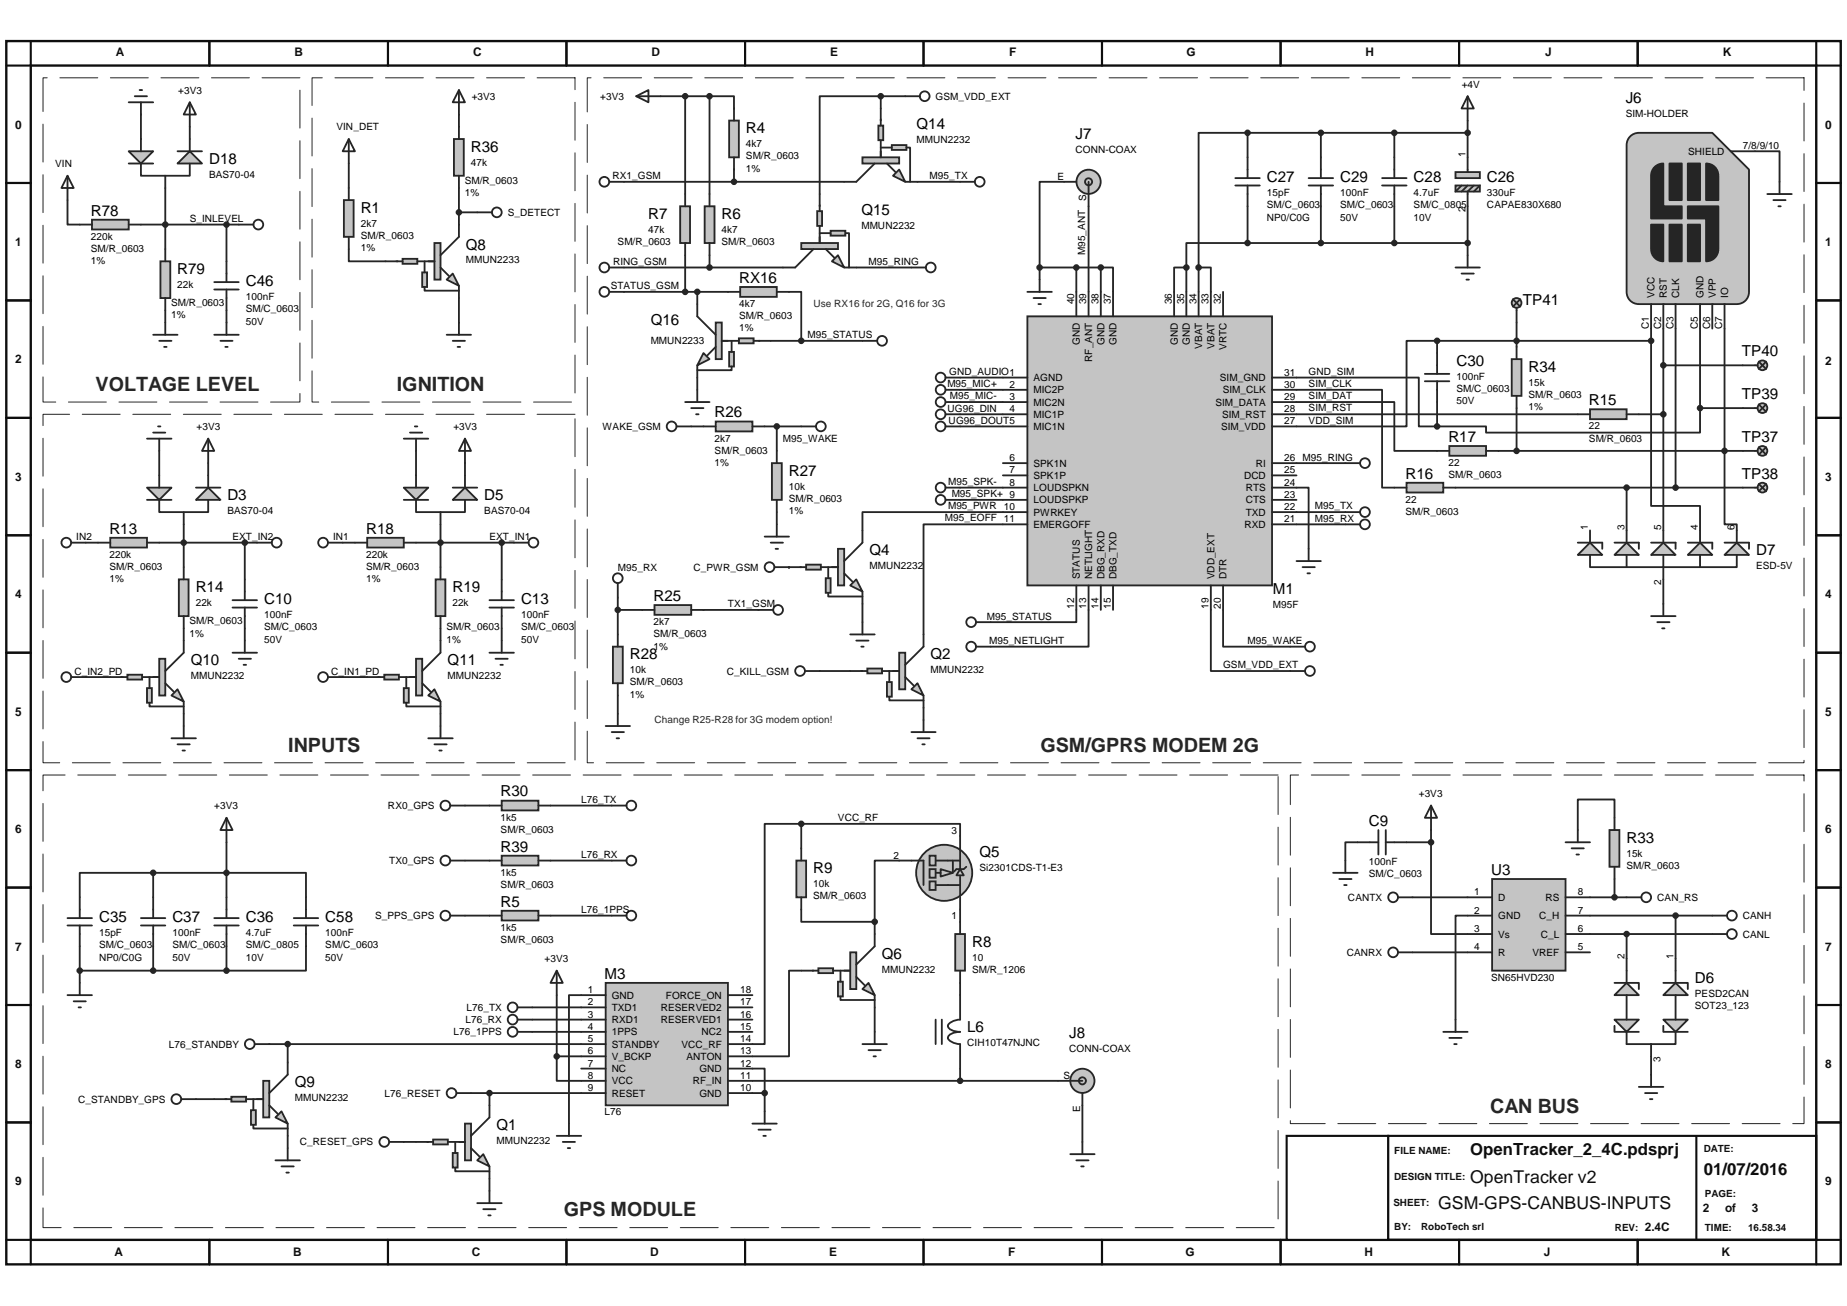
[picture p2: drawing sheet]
<svg xmlns="http://www.w3.org/2000/svg" width="297mm" height="210mm" viewBox="0 0 297 210" stroke-linecap="round" stroke-linejoin="round" font-family="sans-serif">
<defs><g id="words">
<g font-size="3.2" fill="#262626">
<text x="15.4" y="62.8">VOLTAGE LEVEL</text>
<text x="63.8" y="62.8">IGNITION</text>
<text x="46.4" y="120.8">INPUTS</text>
<text x="167.3" y="120.8">GSM/GPRS MODEM 2G</text>
<text x="239.6" y="178.9">CAN BUS</text>
<text x="90.7" y="195.6">GPS MODULE</text>
</g>
<g font-size="2.8" fill="#0e0e0e">
<text x="236.4" y="190.2">OpenTracker v2</text>
<text x="231.3" y="194.3">GSM-GPS-CANBUS-INPUTS</text>
</g>
<g font-size="2.7" fill="#0e0e0e">
<text x="236.4" y="185.8">OpenTracker_2_4C.pdsprj</text>
<text x="274" y="188.9">01/07/2016</text>
</g>
<g font-size="2.4">
<text x="261.4" y="16.5">J6</text>
<text x="120" y="21.4">R4</text>
<text x="147.4" y="20.8">Q14</text>
<text x="172.9" y="22.4">J7</text>
<text x="33.6" y="26.4">D18</text>
<text x="75.7" y="24.4">R36</text>
<text x="203.7" y="29.3">C27</text>
<text x="215.5" y="29.3">C29</text>
<text x="227.3" y="29.3">C28</text>
<text x="239.1" y="29.3">C26</text>
<text x="14.6" y="34.7">R78</text>
<text x="58" y="34.2">R1</text>
<text x="104.2" y="35.2">R7</text>
<text x="116" y="35.2">R6</text>
<text x="138.5" y="34.5">Q15</text>
<text x="74.9" y="40.1">Q8</text>
<text x="28.5" y="44.1">R79</text>
<text x="39.5" y="46">C46</text>
<text x="118.9" y="45.5">RX16</text>
<text x="104.6" y="52.2">Q16</text>
<text x="244.9" y="49">TP41</text>
<text x="234.2" y="58.8">C30</text>
<text x="245.8" y="59.8">R34</text>
<text x="280.1" y="57.3">TP40</text>
<text x="255.5" y="65.2">R15</text>
<text x="280.1" y="64.2">TP39</text>
<text x="114.9" y="67.1">R26</text>
<text x="232.9" y="71.1">R17</text>
<text x="280.1" y="71.1">TP37</text>
<text x="126.9" y="76.5">R27</text>
<text x="226" y="76.9">R16</text>
<text x="280.1" y="76.9">TP38</text>
<text x="36.6" y="80.5">D3</text>
<text x="77.9" y="80.5">D5</text>
<text x="17.6" y="85.8">R13</text>
<text x="58.9" y="85.8">R18</text>
<text x="139.8" y="89.3">Q4</text>
<text x="282.4" y="89.3">D7</text>
<text x="31.5" y="95.2">R14</text>
<text x="72.8" y="95.2">R19</text>
<text x="204.7" y="95.4">M1</text>
<text x="42.5" y="97.2">C10</text>
<text x="83.8" y="97.2">C13</text>
<text x="105.1" y="96.6">R25</text>
<text x="30.7" y="107">Q10</text>
<text x="72" y="107">Q11</text>
<text x="101.3" y="106">R28</text>
<text x="149.6" y="106">Q2</text>
<text x="80.5" y="128.1">R30</text>
<text x="80.5" y="136.9">R39</text>
<text x="157.5" y="137.9">Q5</text>
<text x="220.2" y="132.8">C9</text>
<text x="261.6" y="135.5">R33</text>
<text x="130.8" y="140.4">R9</text>
<text x="239.8" y="140.7">U3</text>
<text x="15.9" y="148.3">C35</text>
<text x="27.7" y="148.3">C37</text>
<text x="39.5" y="148.3">C36</text>
<text x="52.3" y="148.3">C58</text>
<text x="80.5" y="145.8">R5</text>
<text x="141.8" y="154.2">Q6</text>
<text x="156.3" y="152.2">R8</text>
<text x="97.2" y="157.4">M3</text>
<text x="272.6" y="158.1">D6</text>
<text x="155.6" y="166">L6</text>
<text x="172" y="167">J8</text>
<text x="47.4" y="174.8">Q9</text>
<text x="79.9" y="181.7">Q1</text>
</g>
<g font-size="1.9" fill="#0e0e0e">
<text x="18.6" y="9.1">A</text>
<text x="47.3" y="9.1">B</text>
<text x="76.1" y="9.1">C</text>
<text x="104.8" y="9.1">D</text>
<text x="133.5" y="9.1">E</text>
<text x="162.3" y="9.1">F</text>
<text x="190.8" y="9.1">G</text>
<text x="219.6" y="9.1">H</text>
<text x="248.5" y="9.1">J</text>
<text x="277" y="9.1">K</text>
<text x="2.5" y="20.7">0</text>
<text x="293.5" y="20.7">0</text>
<text x="2.5" y="39.6">1</text>
<text x="293.5" y="39.6">1</text>
<text x="2.5" y="58.4">2</text>
<text x="293.5" y="58.7">2</text>
<text x="2.5" y="77.3">3</text>
<text x="293.5" y="77.3">3</text>
<text x="2.5" y="96.2">4</text>
<text x="293.5" y="96.2">4</text>
<text x="2.5" y="115.1">5</text>
<text x="293.5" y="115.1">5</text>
<text x="2.5" y="134">6</text>
<text x="293.5" y="134">6</text>
<text x="2.5" y="152.8">7</text>
<text x="293.5" y="152.8">7</text>
<text x="2.5" y="171.7">8</text>
<text x="293.5" y="171.7">8</text>
<text x="2.5" y="190.6">9</text>
<text x="293.5" y="190.6">9</text>
<text x="264.5" y="198">2.4C</text>
<text x="273.9" y="194.8">2</text>
<text x="277.4" y="194.8">of</text>
<text x="281.7" y="194.8">3</text>
<text x="18.4" y="202">A</text>
<text x="47.2" y="202">B</text>
<text x="75.9" y="202">C</text>
<text x="104.6" y="202">D</text>
<text x="133.3" y="202">E</text>
<text x="162.1" y="202">F</text>
<text x="190.6" y="202">G</text>
<text x="219.4" y="202">H</text>
<text x="248.3" y="202">J</text>
<text x="276.9" y="202">K</text>
</g>
<g font-size="1.6">
<text x="28.7" y="15">+3V3</text>
<text x="75.9" y="16">+3V3</text>
<text x="96.5" y="16">+3V3</text>
<text x="150.5" y="16">GSM_VDD_EXT</text>
<text x="235.1" y="14.1">+4V</text>
<text x="54.1" y="21">VIN_DET</text>
<text x="120" y="23.7">4k7</text>
<text x="147.4" y="23">MMUN2232</text>
<text x="261.4" y="18.8">SIM-HOLDER</text>
<text x="8.9" y="26.9">VIN</text>
<text x="33.6" y="28.6">BAS70-04</text>
<text x="74.7" y="29.6">SM/R_0603</text>
<text x="75.7" y="26.6">47k</text>
<text x="98.5" y="28.8">RX1_GSM</text>
<text x="120" y="25.6">SM/R_0603</text>
<text x="120" y="27.6">1%</text>
<text x="149.5" y="28.8">M95_TX</text>
<text x="170" y="28.9">E</text>
<text x="172.9" y="24.7">CONN-COAX</text>
<text x="235.7" y="25.3" transform="rotate(-90 235.7 25.3)">1</text>
<text x="271.5" y="24.9">SHIELD</text>
<text x="280.3" y="24">7/8/9/10</text>
<text x="30.5" y="35.7">S_INLEVEL</text>
<text x="74.7" y="31.5">1%</text>
<text x="81.7" y="34.7">S_DETECT</text>
<text x="174.7" y="32.3" transform="rotate(-90 174.7 32.3)">S</text>
<text x="203.7" y="31.5">15pF</text>
<text x="203.7" y="33.5">SM/C_0603</text>
<text x="203.7" y="35.5">NP0/C0G</text>
<text x="215.5" y="31.5">100nF</text>
<text x="215.5" y="33.5">SM/C_0603</text>
<text x="215.5" y="35.5">50V</text>
<text x="227.3" y="31.5">4.7uF</text>
<text x="227.3" y="33.5">SM/C_0805</text>
<text x="227.3" y="35.5">10V</text>
<text x="235.7" y="34.1" transform="rotate(-90 235.7 34.1)">2</text>
<text x="239.1" y="31.5">330uF</text>
<text x="239.1" y="33.5">CAPAE830X680</text>
<text x="14.6" y="38.5">220k</text>
<text x="14.6" y="40.5">SM/R_0603</text>
<text x="58" y="36.4">2k7</text>
<text x="58" y="38.4">SM/R_0603</text>
<text x="58" y="40.4">1%</text>
<text x="99.3" y="39.4">SM/R_0603</text>
<text x="104.2" y="37.4">47k</text>
<text x="116" y="37.4">4k7</text>
<text x="116" y="39.4">SM/R_0603</text>
<text x="138.5" y="36.8">MMUN2232</text>
<text x="174.5" y="41" transform="rotate(-90 174.5 41)">M95_ANT</text>
<text x="14.6" y="42.5">1%</text>
<text x="28.5" y="46.3">22k</text>
<text x="74.9" y="42.4">MMUN2233</text>
<text x="98.2" y="46.5">STATUS_GSM</text>
<text x="98.6" y="42.6">RING_GSM</text>
<text x="139.7" y="42.6">M95_RING</text>
<text x="266.1" y="47.9" transform="rotate(-90 266.1 47.9)">VCC</text>
<text x="268.1" y="47.9" transform="rotate(-90 268.1 47.9)">RST</text>
<text x="270" y="47.9" transform="rotate(-90 270 47.9)">CLK</text>
<text x="274" y="47.9" transform="rotate(-90 274 47.9)">GND</text>
<text x="275.9" y="47.9" transform="rotate(-90 275.9 47.9)">VPP</text>
<text x="277.9" y="47.9" transform="rotate(-90 277.9 47.9)">IO</text>
<text x="27.5" y="49.2">SM/R_0603</text>
<text x="27.5" y="51.2">1%</text>
<text x="39.5" y="48.3">100nF</text>
<text x="39.5" y="50.2">SM/C_0603</text>
<text x="39.5" y="52.2">50V</text>
<text x="118.9" y="49.4">4k7</text>
<text x="118.9" y="51.3">SM/R_0603</text>
<text x="118.9" y="53.3">1%</text>
<text x="172.7" y="48.9" transform="rotate(-90 172.7 48.9)">40</text>
<text x="174.7" y="48.9" transform="rotate(-90 174.7 48.9)">39</text>
<text x="176.7" y="48.9" transform="rotate(-90 176.7 48.9)">38</text>
<text x="178.6" y="48.9" transform="rotate(-90 178.6 48.9)">37</text>
<text x="188.5" y="48.9" transform="rotate(-90 188.5 48.9)">36</text>
<text x="190.4" y="48.9" transform="rotate(-90 190.4 48.9)">35</text>
<text x="192.4" y="48.9" transform="rotate(-90 192.4 48.9)">34</text>
<text x="194.4" y="48.9" transform="rotate(-90 194.4 48.9)">33</text>
<text x="196.3" y="48.9" transform="rotate(-90 196.3 48.9)">32</text>
<text x="265.2" y="52.9" transform="rotate(-90 265.2 52.9)">C1</text>
<text x="267.1" y="52.9" transform="rotate(-90 267.1 52.9)">C2</text>
<text x="269.1" y="52.9" transform="rotate(-90 269.1 52.9)">C3</text>
<text x="273" y="52.9" transform="rotate(-90 273 52.9)">C5</text>
<text x="275" y="52.9" transform="rotate(-90 275 52.9)">C6</text>
<text x="277" y="52.9" transform="rotate(-90 277 52.9)">C7</text>
<text x="104.6" y="55.3">MMUN2233</text>
<text x="129.9" y="54.4">M95_STATUS</text>
<text x="173.7" y="55.5" transform="rotate(-90 173.7 55.5)">GND</text>
<text x="175.6" y="58.2" transform="rotate(-90 175.6 58.2)">RF_ANT</text>
<text x="177.6" y="55.5" transform="rotate(-90 177.6 55.5)">GND</text>
<text x="179.6" y="55.5" transform="rotate(-90 179.6 55.5)">GND</text>
<text x="189.4" y="55.5" transform="rotate(-90 189.4 55.5)">GND</text>
<text x="191.4" y="55.5" transform="rotate(-90 191.4 55.5)">GND</text>
<text x="193.3" y="56.1" transform="rotate(-90 193.3 56.1)">VBAT</text>
<text x="195.3" y="56.1" transform="rotate(-90 195.3 56.1)">VBAT</text>
<text x="197.3" y="56.3" transform="rotate(-90 197.3 56.3)">VRTC</text>
<text x="152.4" y="62.3">M95_MIC+</text>
<text x="152.7" y="60.3">GND_AUDIO1</text>
<text x="152.8" y="64.2">M95_MIC-</text>
<text x="162.3" y="62.4">2</text>
<text x="162.3" y="64.3">3</text>
<text x="166.2" y="61.3">AGND</text>
<text x="166.2" y="63.2">MIC2P</text>
<text x="166.2" y="65.2">MIC2N</text>
<text x="195.5" y="65.2">SIM_DATA</text>
<text x="196.2" y="61.3">SIM_GND</text>
<text x="196.7" y="63.2">SIM_CLK</text>
<text x="206.5" y="62.4">30</text>
<text x="206.5" y="60.4">31</text>
<text x="206.5" y="64.3">29</text>
<text x="210.5" y="62.2">SIM_CLK</text>
<text x="210.5" y="64.2">SIM_DAT</text>
<text x="210.5" y="60.2">GND_SIM</text>
<text x="234.2" y="61">100nF</text>
<text x="234.2" y="63">SM/C_0603</text>
<text x="234.2" y="65">50V</text>
<text x="245.8" y="62">15k</text>
<text x="245.8" y="64">SM/R_0603</text>
<text x="245.8" y="66">1%</text>
<text x="31.6" y="69.1">+3V3</text>
<text x="72.9" y="69.1">+3V3</text>
<text x="96.9" y="69.1">WAKE_GSM</text>
<text x="114.9" y="71">2k7</text>
<text x="125.9" y="71.1">M95_WAKE</text>
<text x="152.4" y="66.2">UG96_DIN</text>
<text x="152.6" y="68.2">UG96_DOUT5</text>
<text x="162.3" y="66.3">4</text>
<text x="166.2" y="67.2">MIC1P</text>
<text x="166.2" y="69.1">MIC1N</text>
<text x="196.4" y="69.1">SIM_VDD</text>
<text x="196.6" y="67.2">SIM_RST</text>
<text x="206.5" y="66.3">28</text>
<text x="206.5" y="68.2">27</text>
<text x="210.5" y="66.1">SIM_RST</text>
<text x="210.5" y="68.1">VDD_SIM</text>
<text x="255.5" y="69">22</text>
<text x="255.5" y="71">SM/R_0603</text>
<text x="114.9" y="73">SM/R_0603</text>
<text x="114.9" y="74.9">1%</text>
<text x="152.5" y="78">M95_SPK-</text>
<text x="162.3" y="74.1">6</text>
<text x="162.3" y="76.1">7</text>
<text x="166.2" y="75">SPK1N</text>
<text x="166.2" y="77">SPK1P</text>
<text x="200.1" y="77">DCD</text>
<text x="202" y="75">RI</text>
<text x="206.5" y="76.1">25</text>
<text x="206.5" y="74.1">26</text>
<text x="209.5" y="74.1">M95_RING</text>
<text x="232.9" y="74.9">22</text>
<text x="232.9" y="76.9">SM/R_0603</text>
<text x="36.6" y="82.7">BAS70-04</text>
<text x="77.9" y="82.7">BAS70-04</text>
<text x="126.9" y="78.7">10k</text>
<text x="126.9" y="80.7">SM/R_0603</text>
<text x="126.9" y="82.7">1%</text>
<text x="152" y="83.8">M95_EOFF</text>
<text x="152.5" y="81.9">M95_PWR</text>
<text x="153.1" y="80">M95_SPK+ 9</text>
<text x="161.5" y="82">10</text>
<text x="161.5" y="84">11</text>
<text x="162.3" y="78.1">8</text>
<text x="166.2" y="79">LOUDSPKN</text>
<text x="166.2" y="80.9">LOUDSPKP</text>
<text x="166.2" y="82.9">PWRKEY</text>
<text x="200.3" y="82.9">TXD</text>
<text x="200.3" y="80.9">CTS</text>
<text x="200.3" y="79">RTS</text>
<text x="206.5" y="84">21</text>
<text x="206.5" y="82">22</text>
<text x="206.5" y="80.1">23</text>
<text x="206.5" y="78.1">24</text>
<text x="211.5" y="81.9">M95_TX</text>
<text x="211.5" y="83.9">M95_RX</text>
<text x="226" y="80.8">22</text>
<text x="226" y="82.8">SM/R_0603</text>
<text x="12.3" y="86.8">IN2</text>
<text x="17.6" y="89.7">220k</text>
<text x="37.4" y="86.8">EXT_IN2</text>
<text x="53.6" y="86.8">IN1</text>
<text x="58.9" y="89.7">220k</text>
<text x="78.7" y="86.8">EXT_IN1</text>
<text x="166.2" y="84.9">EMERGOFF</text>
<text x="200.1" y="84.9">RXD</text>
<text x="255.4" y="85.3" transform="rotate(-90 255.4 85.3)">1</text>
<text x="261.2" y="85.3" transform="rotate(-90 261.2 85.3)">3</text>
<text x="267.1" y="85.3" transform="rotate(-90 267.1 85.3)">5</text>
<text x="273" y="85.3" transform="rotate(-90 273 85.3)">4</text>
<text x="279" y="85.3" transform="rotate(-90 279 85.3)">6</text>
<text x="17.6" y="91.7">SM/R_0603</text>
<text x="17.6" y="93.6">1%</text>
<text x="58.9" y="91.7">SM/R_0603</text>
<text x="58.9" y="93.6">1%</text>
<text x="99.4" y="91.8">M95_RX</text>
<text x="111.5" y="91.8">C_PWR_GSM</text>
<text x="139.8" y="91.5">MMUN2232</text>
<text x="173.7" y="93.2" transform="rotate(-90 173.7 93.2)">STATUS</text>
<text x="175.6" y="93.2" transform="rotate(-90 175.6 93.2)">NETLIGHT</text>
<text x="177.6" y="93.2" transform="rotate(-90 177.6 93.2)">DBG_RXD</text>
<text x="179.6" y="93.2" transform="rotate(-90 179.6 93.2)">DBG_TXD</text>
<text x="195.3" y="93.2" transform="rotate(-90 195.3 93.2)">VDD_EXT</text>
<text x="197.3" y="93.2" transform="rotate(-90 197.3 93.2)">DTR</text>
<text x="267.1" y="94.1" transform="rotate(-90 267.1 94.1)">2</text>
<text x="282.4" y="91.5">ESD-5V</text>
<text x="30.5" y="100.4">SM/R_0603</text>
<text x="31.5" y="97.4">22k</text>
<text x="42.5" y="99.4">100nF</text>
<text x="42.5" y="101.4">SM/C_0603</text>
<text x="71.8" y="101.4">SM/R_0603</text>
<text x="72.8" y="97.4">22k</text>
<text x="83.8" y="99.4">100nF</text>
<text x="83.8" y="101.4">SM/C_0603</text>
<text x="105.1" y="100.5">2k7</text>
<text x="117.1" y="97.7">TX1_GSM</text>
<text x="158.7" y="99.6">M95_STATUS</text>
<text x="172.7" y="97.9" transform="rotate(-90 172.7 97.9)">12</text>
<text x="174.7" y="97.9" transform="rotate(-90 174.7 97.9)">13</text>
<text x="176.7" y="97.9" transform="rotate(-90 176.7 97.9)">14</text>
<text x="178.6" y="97.9" transform="rotate(-90 178.6 97.9)">15</text>
<text x="194.4" y="97.9" transform="rotate(-90 194.4 97.9)">19</text>
<text x="196.3" y="97.9" transform="rotate(-90 196.3 97.9)">20</text>
<text x="204.7" y="97.7">M95F</text>
<text x="30.5" y="102.3">1%</text>
<text x="42.5" y="103.3">50V</text>
<text x="71.8" y="103.3">1%</text>
<text x="83.8" y="103.3">50V</text>
<text x="105.1" y="102.5">SM/R_0603</text>
<text x="105.1" y="104.4">1%</text>
<text x="159.1" y="103.6">M95_NETLIGHT</text>
<text x="196.7" y="107.5">GSM_VDD_EXT</text>
<text x="200.6" y="103.6">M95_WAKE</text>
<text x="12" y="108.5">C_IN2_PD</text>
<text x="30.7" y="109.2">MMUN2232</text>
<text x="53.3" y="108.5">C_IN1_PD</text>
<text x="72" y="109.2">MMUN2232</text>
<text x="101.3" y="108.2">10k</text>
<text x="101.3" y="110.2">SM/R_0603</text>
<text x="101.3" y="112.2">1%</text>
<text x="116.9" y="108.5">C_KILL_GSM</text>
<text x="149.6" y="108.2">MMUN2232</text>
<text x="34.5" y="130.1">+3V3</text>
<text x="62.4" y="130.1">RX0_GPS</text>
<text x="80.5" y="132">1k5</text>
<text x="93.5" y="129.1">L76_TX</text>
<text x="134.8" y="132">VCC_RF</text>
<text x="228.2" y="128.1">+3V3</text>
<text x="80.5" y="133.9">SM/R_0603</text>
<text x="93.5" y="138">L76_RX</text>
<text x="153" y="134.1">3</text>
<text x="261.6" y="137.7">15k</text>
<text x="62.6" y="138.9">TX0_GPS</text>
<text x="80.5" y="140.8">1k5</text>
<text x="80.5" y="142.8">SM/R_0603</text>
<text x="130.8" y="142.6">10k</text>
<text x="143.7" y="138">2</text>
<text x="157.5" y="140.1">Si2301CDS-T1-E3</text>
<text x="220.2" y="139">100nF</text>
<text x="220.2" y="141">SM/C_0603</text>
<text x="237.1" y="144">1</text>
<text x="253.7" y="144">8</text>
<text x="261.6" y="139.7">SM/R_0603</text>
<text x="60.3" y="147.8">S_PPS_GPS</text>
<text x="80.5" y="149.6">1k5</text>
<text x="93.5" y="146.8">L76_1PPS</text>
<text x="130.8" y="144.6">SM/R_0603</text>
<text x="153" y="147.7">1</text>
<text x="216.8" y="144.8">CANTX</text>
<text x="237.1" y="146.9">2</text>
<text x="237.1" y="149.9">3</text>
<text x="241" y="144.8">D</text>
<text x="241" y="147.8">GND</text>
<text x="247.5" y="147.8">C_H</text>
<text x="248.5" y="144.8">RS</text>
<text x="253.7" y="149.9">6</text>
<text x="253.7" y="146.9">7</text>
<text x="266.5" y="144.8">CAN_RS</text>
<text x="280.3" y="147.8">CANH</text>
<text x="15.9" y="150.5">15pF</text>
<text x="15.9" y="152.5">SM/C_0603</text>
<text x="15.9" y="154.5">NP0/C0G</text>
<text x="27.7" y="150.5">100nF</text>
<text x="27.7" y="152.5">SM/C_0603</text>
<text x="27.7" y="154.5">50V</text>
<text x="39.5" y="150.5">4.7uF</text>
<text x="39.5" y="152.5">SM/C_0805</text>
<text x="39.5" y="154.5">10V</text>
<text x="52.3" y="150.5">100nF</text>
<text x="52.3" y="152.5">SM/C_0603</text>
<text x="52.3" y="154.5">50V</text>
<text x="80.5" y="151.6">SM/R_0603</text>
<text x="87.6" y="154.7">+3V3</text>
<text x="156.3" y="154.5">10</text>
<text x="216.6" y="153.7">CANRX</text>
<text x="237.1" y="152.8">4</text>
<text x="241" y="150.7">Vs</text>
<text x="241" y="153.7">R</text>
<text x="246.5" y="153.7">VREF</text>
<text x="247.8" y="150.7">C_L</text>
<text x="253.7" y="152.8">5</text>
<text x="261.2" y="154.1" transform="rotate(-90 261.2 154.1)">2</text>
<text x="269.1" y="154.1" transform="rotate(-90 269.1 154.1)">1</text>
<text x="280.3" y="150.7">CANL</text>
<text x="94.5" y="159.7">1</text>
<text x="94.5" y="161.6">2</text>
<text x="98.4" y="160.6">GND</text>
<text x="107.1" y="160.6">FORCE_ON</text>
<text x="119" y="161.6">17</text>
<text x="119" y="159.7">18</text>
<text x="141.8" y="156.4">MMUN2232</text>
<text x="156.3" y="156.4">SM/R_1206</text>
<text x="239.8" y="157.7">SN65HVD230</text>
<text x="272.6" y="160.3">PESD2CAN</text>
<text x="72.9" y="166.5">L76_1PPS</text>
<text x="74.8" y="164.5">L76_RX</text>
<text x="75" y="162.5">L76_TX</text>
<text x="94.5" y="163.6">3</text>
<text x="94.5" y="165.6">4</text>
<text x="94.5" y="167.6">5</text>
<text x="98.4" y="162.5">TXD1</text>
<text x="98.4" y="164.5">RXD1</text>
<text x="98.4" y="166.5">1PPS</text>
<text x="106.3" y="164.5">RESERVED1</text>
<text x="106.3" y="162.5">RESERVED2</text>
<text x="112.8" y="166.5">NC2</text>
<text x="119" y="167.6">14</text>
<text x="119" y="163.6">16</text>
<text x="119" y="165.6">15</text>
<text x="272.6" y="162.3">SOT23_123</text>
<text x="27.2" y="168.4">L76_STANDBY</text>
<text x="94.5" y="169.5">6</text>
<text x="94.5" y="171.5">7</text>
<text x="94.5" y="173.5">8</text>
<text x="98.4" y="168.4">STANDBY</text>
<text x="98.4" y="170.4">V_BCKP</text>
<text x="98.4" y="172.4">NC</text>
<text x="109.6" y="168.4">VCC_RF</text>
<text x="110.4" y="170.4">ANTON</text>
<text x="112.5" y="172.4">GND</text>
<text x="119" y="169.5">13</text>
<text x="119" y="173.5">11</text>
<text x="119" y="171.5">12</text>
<text x="155.6" y="168.2">CIH10T47NJNC</text>
<text x="171" y="173.5">S</text>
<text x="172" y="169.2">CONN-COAX</text>
<text x="267" y="170.8" transform="rotate(-90 267 170.8)">3</text>
<text x="12.5" y="177.3">C_STANDBY_GPS</text>
<text x="47.4" y="177.1">MMUN2232</text>
<text x="61.8" y="176.3">L76_RESET</text>
<text x="94.5" y="175.4">9</text>
<text x="97.2" y="179.3">L76</text>
<text x="98.4" y="174.3">VCC</text>
<text x="98.4" y="176.3">RESET</text>
<text x="111.4" y="174.3">RF_IN</text>
<text x="112.5" y="176.3">GND</text>
<text x="119" y="175.4">10</text>
<text x="173.7" y="178.8" transform="rotate(-90 173.7 178.8)">E</text>
<text x="48.2" y="184.2">C_RESET_GPS</text>
<text x="79.9" y="183.9">MMUN2232</text>
</g>
<g font-size="1.6" fill="#262626">
<text x="130.8" y="49.4">Use RX16 for 2G, Q16 for 3G</text>
<text x="105.3" y="116.2">Change R25-R28 for 3G modem option!</text>
</g>
<g font-size="1.6" fill="#0e0e0e">
<text x="224.2" y="185.6">FILE NAME:</text>
<text x="274" y="185.2">DATE:</text>
<text x="224.2" y="189.8">DESIGN TITLE:</text>
<text x="224.1" y="193.9">SHEET:</text>
<text x="224.2" y="197.8">BY:</text>
<text x="228.6" y="197.8">RoboTech srl</text>
<text x="259.7" y="197.9">REV:</text>
<text x="274.2" y="197.9">TIME:</text>
<text x="274.2" y="192.4">PAGE:</text>
<text x="281.1" y="197.9">16.58.34</text>
</g>
</g></defs>
<path d="M223.2 182.6h68.9v16.7h-68.9z" fill="#fff" stroke="#0e0e0e" stroke-width=".34"/>
<path d="M1 6.6h295v196.7h-295zM4.9 10.5h287.2v188.8h-287.2z" fill="none" stroke="#0e0e0e" stroke-width=".38"/>
<g fill="none" stroke="#0e0e0e" stroke-width=".34">
<path d="M4.9 6.6v3.9h-3.9M33.7 6.6v3.9M62.4 6.6v3.9M91.1 6.6v3.9M119.8 6.6v3.9M148.5 6.6v3.9M177.2 6.6v3.9M205.9 6.6v3.9M234.7 6.6v3.9M263.4 6.6v3.9M292.1 6.6v3.9h3.9M1 29.4h3.9"/>
<path d="M292.1 29.4h3.9M1 48.3h3.9M292.1 48.3h3.9M1 67.2h3.9M292.1 67.2h3.9M1 86.1h3.9M292.1 86.1h3.9M1 104.9h3.9M292.1 104.9h3.9M1 123.8h3.9M292.1 123.8h3.9M1 142.7h3.9"/>
<path d="M292.1 142.7h3.9M1 161.6h3.9M292.1 161.6h3.9M1 199.3h3.9v4M1 180.5h3.9M33.7 199.3v4M62.4 199.3v4M91.1 199.3v4M119.8 199.3v4M148.5 199.3v4M177.2 199.3v4M205.9 199.3v4"/>
<path d="M234.7 199.3v4M263.4 199.3v4M272.8 182.7v16.5M292.1 180.5h3.9M296 199.3h-3.9v4"/>
</g>
<path d="M206.9 182.6h16.3v16.7h-16.3z" fill="#fff" stroke="#0e0e0e" stroke-width=".34"/>
<g fill="none" stroke="#252525" stroke-width=".3">
<path d="M22.7 18.4v4M73.8 18.4v2M106.3 15.5h7.8M110.2 15.5v15.7M114.1 15.5v15.7M114.1 15.5h3.9v1.9M141.6 15.5v1.9M141.6 15.5h-9.8v15.7M141.6 15.5h4M236 19.4v2M10.9 32.2v3.9h1.9M22.7 36.1h15.7"/>
<path d="M26.6 30.2v9.8M30.5 20.4v2M36.4 36.1v5.9M56.1 26.3v3.9M73.8 34.1h2.9M73.8 30.2v5.9M100.3 29.2h35.5M118 27.3v1.9M147.5 29.2h6.9M171.1 29.2h-3.9v13.8M175.1 33.2v13.7M200.6 39.1h35.4"/>
<path d="M200.6 21.4h23.6M200.6 21.4v3.9M200.6 33.2v5.9M200.6 21.4h-7.8v21.6M200.6 39.1h-9.8v3.9M212.4 21.4v3.9M212.4 33.2v5.9M224.2 21.4h11.8v3.9M224.2 21.4v3.9M224.2 33.2v5.9M236 33.2v7.8M282.3 24.3h3.9v4.9"/>
<path d="M26.6 49.9v2M36.4 49.9v2M56.1 40v2h5.9M73.8 47.9v4M100.3 43h25.6M110.2 41v5.9M112.1 46.9v2M114.1 41v2M117.1 46.9h-16.8M123.9 54.8h14.8M126.9 46.9h2v7.9M137.7 43h8.9"/>
<path d="M167.2 43h9.8M167.2 43v2M173.1 43v3.9M177 43h2v3.9M177 43v3.9M190.8 43v3.9M190.8 43h-2v3.9M192.8 43v3.9M192.8 43h1.9v3.9M231.1 54.8v2M231.1 54.8h-4.9v13.8h-17.7M231.1 54.8h34.4"/>
<path d="M243.9 51.9v3.9M265.5 52.8v2M265.5 54.8v26.5h7.9v4M267.5 58.7h12.8M267.5 52.8v32.5M269.5 52.8v25.6M273.4 52.8v12.8M277.3 52.8v31.5h2v1M25.6 72.5v3.9M33.5 74.5v1.9M66.9 72.5v3.9M74.8 74.5v1.9"/>
<path d="M111.2 68.6h1.9M112.1 60.7v2M123 68.6h5.9M124.9 68.6v3.9M154.4 66.6h6.9M154.4 68.6h6.9M154.4 64.6h6.9M154.4 62.7h6.9M154.4 78.4h6.9M154.4 60.7h6.9M208.5 60.7h19.7v7.9h2.9M208.5 78.4h2v9.8"/>
<path d="M208.5 74.5h7.9M208.5 66.6h45.2M208.5 62.7h13.8v15.7h1.9M208.5 64.6h15.7v7.9h6.9M231.1 64.6v4M234.1 78.4h46.2M241 72.5h39.3M243.9 65.6v6.9M261.6 78.4v6.9M263.6 66.6h3.9M273.4 65.6v4h-34.4v-1h-7.9M273.4 65.6h6.9"/>
<path d="M13.8 87.2h2M25.6 87.2h15.7M29.5 84.3v6.9M39.4 87.2v6M55.1 87.2h2M66.9 87.2h15.8M70.8 84.3v6.9M80.7 87.2v6M99.4 96.1v5.9M99.4 98.1h3.9M113.1 98.1h8.9M124.9 82.3v2"/>
<path d="M126.9 91.2h.1M138.7 97.1v2.9M154.4 80.4h6.9M161.3 84.3h-12.8v17.7M161.3 82.3h-22.6v3M173.1 98.1v1.9h-13.8M175.1 98.1v5.9h-15.8M194.7 98.1v9.8h12.8M196.7 98.1v5.9h10.8M208.5 82.3h7.9M208.5 84.3h7.9M267.5 93.2v3.9"/>
<path d="M13.8 108.9h3.9M29.5 101v2M29.5 114.8v1.9M39.4 101v2M55.1 108.9h4M70.8 101v2M70.8 114.8v1.9M80.7 101v2M99.4 111.8v3M131.8 107.9h4.9M148.5 113.8v2M36.4 135.4v8.9"/>
<path d="M74.8 129.5h3.9M74.8 138.4h3.9M88.5 129.5h9.9M88.5 138.4h9.9M128.9 132.5h25.5v1.9M128.9 132.5h-5.9v35.4h-2M128.9 132.5v3.9M144.6 138.4h-3.9v9.8M218.3 135.4h-1.9v3M226.2 135.4h3.9M230.1 133.5v1.9M230.1 135.4v14.8h5.9"/>
<path d="M259.6 131.5v-3h-5.9v5M12.8 152.1v5.9M12.8 156.1h23.6M24.6 140.3h-11.8v4M24.6 140.3h24.6v4M24.6 140.3v4M24.6 152.1v4M36.4 152.1v4M49.2 152.1v4h-12.8M74.8 147.2h3.9M88.5 147.2h9.9M89.5 160v9.8"/>
<path d="M93.5 160h-2v20.7M128.9 156.1h-2v13.7h-5.9M128.9 146.2v2h11.8M140.7 148.2v2M154.4 146.2v2M154.4 158v2M227.2 144.3h8.8M227.2 153.1h8.8M236 147.2h-1.9v16.7M255.7 144.3h5.9M255.7 147.2h19.7M255.7 150.2h19.7"/>
<path d="M259.6 141.3v3M261.6 150.2v3.9M269.5 147.2v6.9M31.5 176.7h3M43.3 167.9h50.2M46.3 167.9v2.9M75.8 175.7h17.7M78.7 175.7v2M85.6 165.9h7.9M85.6 162h7.9M85.6 163.9h7.9M89.5 169.8v4h4"/>
<path d="M89.5 169.8h4M121 171.8h2v3.9M121 175.7h2M121 173.8h49.2M123 175.7v3M140.7 162v3.9M154.4 171.8v2M174.1 177.7v5.9M265.5 169.8v3M46.3 182.6v2M64.9 183.6h2M78.7 189.5v2"/>
</g>
<path d="M165.2 50.9h39.4v43.2h-39.4z" fill="#c4c4c4" stroke="#262626" stroke-width=".3"/>
<g fill="none" stroke="#262626" stroke-width=".3">
<path d="M173.1 46.9v4M175.1 46.9v4M177 46.9v4M179 46.9v4M188.8 46.9v4M190.8 46.9v4M192.8 46.9v4M194.7 46.9v4M196.7 46.9v4M161.3 60.7h3.9M161.3 62.7h3.9M161.3 64.6h3.9"/>
<path d="M161.3 66.6h3.9M161.3 68.6h3.9M161.3 74.5h3.9M161.3 76.4h3.9M161.3 78.4h3.9M204.6 60.7h3.9M204.6 62.7h3.9M204.6 64.6h3.9M204.6 66.6h3.9M204.6 68.6h3.9M204.6 74.5h3.9M204.6 76.4h3.9"/>
<path d="M204.6 78.4h3.9M161.3 80.4h3.9M161.3 82.3h3.9M161.3 84.3h3.9M173.1 94.1v4M175.1 94.1v4M177 94.1v4M179 94.1v4M194.7 94.1v4M196.7 94.1v4M204.6 80.4h3.9M204.6 82.3h3.9"/>
<path d="M204.6 84.3h3.9"/>
</g>
<g fill="#c4c4c4" stroke="#262626" stroke-width=".3">
<path d="M234.1 27.7h3.9v.9h-3.9z"/>
<path d="M234.1 29.8h3.9v1h-3.9z"/>
</g>
<g fill="none" stroke="#262626" stroke-width=".3">
<path d="M198.7 28.6h3.9M198.7 29.8h3.9M200.6 25.3v3.3M200.6 29.8v3.4M210.5 28.6h3.9M210.5 29.8h3.9M212.4 25.3v3.3M212.4 29.8v3.4M222.3 28.6h3.9M222.3 29.8h3.9M224.2 25.3v3.3M224.2 29.8v3.4"/>
<path d="M235.1 29.8l-1 1M236 25.3v2.4M236 29.8l-.9 1M237 29.8l-1 1v2.4M238 29.8l-1 1"/>
</g>
<path d="M236 15.5v3.9M236 15.5l1 1.9h-1.9zM234.1 43h3.9M235.1 44h1.9M235.8 45h.4M236 41v2M146.6 117.7h3.9M147.5 118.7h2M148.3 119.7h.4M148.5 115.8v1.9" fill="none" stroke="#252525" stroke-width=".3"/>
<g fill="#252525" stroke="#252525" stroke-width=".3">
<circle cx="236" cy="39.1" r=".38"/>
<circle cx="224.2" cy="39.1" r=".38"/>
<circle cx="212.4" cy="39.1" r=".38"/>
<circle cx="236" cy="21.4" r=".38"/>
<circle cx="224.2" cy="21.4" r=".38"/>
<circle cx="212.4" cy="21.4" r=".38"/>
<circle cx="200.6" cy="21.4" r=".38"/>
<circle cx="200.6" cy="39.1" r=".38"/>
</g>
<path d="M262.2 21.9l.8-.5h.6h11.8l5.9 5.9v19.6a1.94 1.94 0 0 1-2 2h-15.7a1.94 1.94 0 0 1-2-2v-23.6l.1-.5z" fill="#c4c4c4" stroke="#262626" stroke-width=".3"/>
<g fill="#252525" stroke="#252525" stroke-width=".3">
<path d="M265.5 36.1h2v5.9a1.95 1.95 0 0 1-2-2z"/>
<path d="M268.5 36.1h2v5.9h-2z"/>
<path d="M271.4 36.1h2v5.9h-2z"/>
<path d="M271.4 33.2h4.9v6.8a1.94 1.94 0 0 1-1.9 2v-6.9h-3z"/>
<path d="M274.4 26.3a1.93 1.93 0 0 1 1.9 2v3.9h-1.9z"/>
<path d="M271.4 26.3h2v5.9h-2z"/>
<path d="M268.5 26.3h2v5.9h-2z"/>
<path d="M266.1 26.9l.9-.5 .5-.1v6.9h3v1.9h-5v-6.8l.1-.6z"/>
</g>
<path d="M278.3 24.3h4M265.5 48.9v3.9M267.5 48.9v3.9M269.5 48.9v3.9M273.4 48.9v3.9M275.4 48.9v3.9M277.3 48.9v3.9" fill="none" stroke="#262626" stroke-width=".3"/>
<path d="M255.7 65.8h5.9v1.6h-5.9z" fill="#c4c4c4" stroke="#262626" stroke-width=".3"/>
<path d="M253.7 66.6h2M261.6 66.6h2" fill="none" stroke="#262626" stroke-width=".3"/>
<path d="M226.2 77.6h5.9v1.6h-5.9z" fill="#c4c4c4" stroke="#262626" stroke-width=".3"/>
<path d="M224.2 78.4h2M232.1 78.4h2" fill="none" stroke="#262626" stroke-width=".3"/>
<path d="M233.1 71.7h5.9v1.6h-5.9z" fill="#c4c4c4" stroke="#262626" stroke-width=".3"/>
<path d="M231.1 56.8v3.3M229.1 61.3h4M229.1 60.1h4M231.1 72.5h2M231.1 61.3v3.3M239 72.5h2" fill="none" stroke="#262626" stroke-width=".3"/>
<g fill="#252525" stroke="#252525" stroke-width=".3">
<circle cx="231.1" cy="54.8" r=".38"/>
<circle cx="231.1" cy="68.6" r=".38"/>
</g>
<g fill="none" stroke="#252525" stroke-width=".3">
<path d="M216.4 74.5h2.3M124.5 91.2h2.4M208.5 90.2h3.9M209.5 91.2h2M210.3 92.2h.4M210.5 88.2v2M216.4 82.3h2.3M216.4 84.3h2.3M129.5 107.9h2.3M157 104h2.3M157 100h2.3M207.5 104h2.4"/>
<circle cx="219.5" cy="74.5" r=".78"/>
<circle cx="123.8" cy="91.2" r=".78"/>
<circle cx="219.5" cy="84.3" r=".78"/>
<circle cx="219.5" cy="82.3" r=".78"/>
<circle cx="128.7" cy="107.9" r=".78"/>
<circle cx="156.2" cy="100" r=".78"/>
<circle cx="156.2" cy="104" r=".78"/>
<circle cx="210.7" cy="104" r=".78"/>
</g>
<g fill="#c4c4c4" stroke="#262626" stroke-width=".3">
<circle cx="175.1" cy="29.2" r="1.95"/>
<circle cx="175.1" cy="29.2" r=".57"/>
</g>
<path d="M171.1 29.2h2M175.1 29.2v4" fill="none" stroke="#262626" stroke-width=".3"/>
<g fill="none" stroke="#252525" stroke-width=".3">
<path d="M98 29.2h2.3M154.4 29.2h2.4M98 46.9h2.3M98 43h2.3M138.7 54.8h2.4M146.6 43h2.3M165.2 46.9h4M166.2 47.9h2M167 48.9h.4M167.2 45v1.9M108.8 68.6h2.4M128.9 68.6h2.3"/>
<path d="M99.4 93.7v2.4M122 98.1h2.4"/>
<circle cx="97.2" cy="29.2" r=".78"/>
<circle cx="157.6" cy="29.2" r=".78"/>
<circle cx="97.2" cy="46.9" r=".78"/>
<circle cx="97.2" cy="43" r=".78"/>
<circle cx="141.9" cy="54.8" r=".78"/>
<circle cx="149.7" cy="43" r=".78"/>
<circle cx="108" cy="68.6" r=".78"/>
<circle cx="132" cy="68.6" r=".78"/>
<circle cx="99.4" cy="93" r=".78"/>
<circle cx="125.1" cy="98.1" r=".78"/>
</g>
<g fill="#252525" stroke="#252525" stroke-width=".3">
<circle cx="173.1" cy="43" r=".38"/>
<circle cx="177" cy="43" r=".38"/>
<circle cx="167.2" cy="43" r=".38"/>
<circle cx="192.8" cy="43" r=".38"/>
<circle cx="190.8" cy="43" r=".38"/>
</g>
<path d="M105.3 97.3h5.9v1.5h-5.9z" fill="#c4c4c4" stroke="#262626" stroke-width=".3"/>
<path d="M103.3 98.1h2M111.2 98.1h1.9" fill="none" stroke="#262626" stroke-width=".3"/>
<path d="M115.1 67.8h5.9v1.6h-5.9z" fill="#c4c4c4" stroke="#262626" stroke-width=".3"/>
<path d="M113.1 68.6h2M121 68.6h2" fill="none" stroke="#262626" stroke-width=".3"/>
<path d="M124.1 74.5h1.6v5.9h-1.6z" fill="#c4c4c4" stroke="#262626" stroke-width=".3"/>
<path d="M124.9 72.5v2M124.9 80.4v1.9" fill="none" stroke="#262626" stroke-width=".3"/>
<path d="M98.6 104h1.6v5.9h-1.6z" fill="#c4c4c4" stroke="#262626" stroke-width=".3"/>
<path d="M99.4 102v2M99.4 109.9v1.9" fill="none" stroke="#262626" stroke-width=".3"/>
<path d="M123 86.3h3.9M123.9 87.2h2M124.7 88.2h.4M124.9 84.3v2M97.4 116.7h3.9M98.4 117.7h1.9M99.2 118.7h.4M99.4 114.8v1.9" fill="none" stroke="#252525" stroke-width=".3"/>
<g fill="#252525" stroke="#252525" stroke-width=".3">
<circle cx="124.9" cy="68.6" r=".38"/>
<circle cx="99.4" cy="98.1" r=".38"/>
</g>
<g fill="#c4c4c4" stroke="#262626" stroke-width=".3">
<path d="M136.7 94.1l1-.9 1 1.9z"/>
<path d="M134.8 88.2h1v5.9h-1z"/>
</g>
<path d="M133.8 91.2h1M135.8 92.2l1.3 1.4M138.7 87.2l-2.9 3" fill="none" stroke="#262626" stroke-width=".3"/>
<g fill="#c4c4c4" stroke="#262626" stroke-width=".3">
<path d="M129.6 90.8h2.4v.8h-2.4z"/>
<path d="M132.8 93h.8v2.3h-.8z"/>
</g>
<path d="M129.6 91.2h-2.7M132 91.2h2.8M133.2 95.3v.6h5.5M133.2 91.2v1.8M138.7 85.3v1.9M138.7 95.1v2" fill="none" stroke="#262626" stroke-width=".3"/>
<path d="M136.7 102h4M137.7 103h2M138.5 104h.4M138.7 100v2" fill="none" stroke="#252525" stroke-width=".3"/>
<g fill="#c4c4c4" stroke="#262626" stroke-width=".3">
<path d="M146.6 110.8l.9-.9 1 1.9z"/>
<path d="M144.6 104.9h1v5.9h-1z"/>
</g>
<path d="M143.6 107.9h1M145.6 108.9l1.4 1.3M148.5 104l-2.9 2.9" fill="none" stroke="#262626" stroke-width=".3"/>
<g fill="#c4c4c4" stroke="#262626" stroke-width=".3">
<path d="M139.5 107.5h2.4v.8h-2.4z"/>
<path d="M142.6 109.7h.8v2.3h-.8z"/>
</g>
<path d="M136.7 107.9h2.8M141.9 107.9h2.7M143 112v.6h5.5M143 107.9v1.8M148.5 102v2M148.5 111.8v2" fill="none" stroke="#262626" stroke-width=".3"/>
<path d="M117.3 19.4h1.5v5.9h-1.5z" fill="#c4c4c4" stroke="#262626" stroke-width=".3"/>
<path d="M118 17.4v2M118 25.3v2" fill="none" stroke="#262626" stroke-width=".3"/>
<path d="M113.3 33.2h1.6v5.9h-1.6z" fill="#c4c4c4" stroke="#262626" stroke-width=".3"/>
<path d="M114.1 31.2v2M114.1 39.1v1.9" fill="none" stroke="#262626" stroke-width=".3"/>
<path d="M109.4 33.2h1.6v5.9h-1.6z" fill="#c4c4c4" stroke="#262626" stroke-width=".3"/>
<path d="M110.2 31.2v2M110.2 39.1v1.9" fill="none" stroke="#262626" stroke-width=".3"/>
<g fill="#c4c4c4" stroke="#262626" stroke-width=".3">
<circle cx="174.1" cy="173.8" r="1.95"/>
<circle cx="174.1" cy="173.8" r=".57"/>
</g>
<g fill="none" stroke="#262626" stroke-width=".3">
<path d="M10.9 147.6h3.9M10.9 148.8h3.9M12.8 144.3v3.3M12.8 148.8v3.3M22.7 147.6h3.9M22.7 148.8h3.9M24.6 144.3v3.3M24.6 148.8v3.3M34.5 147.6h3.9M34.5 148.8h3.9M36.4 144.3v3.3M36.4 148.8v3.3"/>
<path d="M170.2 173.8h3.9M174.1 175.7v2"/>
</g>
<g fill="none" stroke="#252525" stroke-width=".3">
<path d="M36.4 131.5l1 2h-1.9zM36.4 131.5v3.9M10.9 160h3.9M12.8 158v2M11.9 161h1.9M12.6 162h.4M83.2 162h2.4M83.2 163.9h2.4M172.1 185.6h3.9M173.1 186.6h2M173.9 187.5h.4M174.1 183.6v2"/>
<circle cx="82.4" cy="162" r=".78"/>
<circle cx="82.4" cy="163.9" r=".78"/>
</g>
<g fill="#252525" stroke="#252525" stroke-width=".3">
<circle cx="24.6" cy="140.3" r=".38"/>
<circle cx="12.8" cy="156.1" r=".38"/>
</g>
<path d="M97.4 158h19.7v19.7h-19.7z" fill="#c4c4c4" stroke="#262626" stroke-width=".3"/>
<g fill="none" stroke="#262626" stroke-width=".3">
<path d="M93.5 160h3.9M117.1 160h3.9M154.4 160v3.9a2.22 2.22 0 0 0-2 1 1.42 1.42 0 0 0 1.4 1h.6a2.47 2.47 0 0 0-1.8 .7l-.2 .3a1.93 1.93 0 0 0 2 1v3.9M93.5 162h3.9M93.5 163.9h3.9M93.5 165.9h3.9M93.5 167.9h3.9M93.5 169.8h3.9M93.5 171.8h3.9M93.5 173.8h3.9M93.5 175.7h3.9M117.1 162h3.9"/>
<path d="M117.1 163.9h3.9M117.1 165.9h3.9M117.1 167.9h3.9M117.1 169.8h3.9M117.1 171.8h3.9M117.1 173.8h3.9M117.1 175.7h3.9M150.5 163.9v4M151.5 163.9v4"/>
</g>
<g fill="none" stroke="#252525" stroke-width=".3">
<path d="M89.5 156.1l1 1.9h-2zM89.5 156.1v3.9M41 167.9h2.3M83.2 165.9h2.4M123 178.7v2M62.6 183.6h2.3M76.7 193.4h4M77.7 194.4h2M78.5 195.4h.4M78.7 191.5v1.9M89.5 182.6h4M90.5 183.6h2"/>
<path d="M91.3 184.6h.4M91.5 180.7v1.9M121 180.7h3.9M122 181.6h1.9M122.8 182.6h.4"/>
<circle cx="40.2" cy="167.9" r=".78"/>
<circle cx="82.4" cy="165.9" r=".78"/>
<circle cx="61.8" cy="183.6" r=".78"/>
</g>
<g fill="#252525" stroke="#252525" stroke-width=".3">
<circle cx="123" cy="175.7" r=".38"/>
<circle cx="36.4" cy="140.3" r=".38"/>
<circle cx="89.5" cy="169.8" r=".38"/>
</g>
<path d="M153.6 150.2h1.6v5.9h-1.6z" fill="#c4c4c4" stroke="#262626" stroke-width=".3"/>
<path d="M154.4 148.2v2M154.4 156.1v1.9" fill="none" stroke="#262626" stroke-width=".3"/>
<g fill="#c4c4c4" stroke="#262626" stroke-width=".3">
<path d="M151.3 139.7l1.9 .6-1.9 .6z"/>
<path d="M149.5 141.7h1v1.4h-1z"/>
<circle cx="151.8" cy="140.3" r="4.5"/>
</g>
<path d="M146.6 138.4h1.9v3.9M150.5 138.4h3.9M153.2 138.4v1.9M150.5 142.3h3.9M150.5 140.3h.8" fill="none" stroke="#262626" stroke-width=".3"/>
<path d="M154.4 139.7l.6 1h-1.2z" fill="#c4c4c4" stroke="#262626" stroke-width=".3"/>
<path d="M154.4 136.4v3.3M155.4 139.4l-.4 .3h-1.2l-.4 .4M154.4 140.9v3.2" fill="none" stroke="#262626" stroke-width=".3"/>
<g fill="#c4c4c4" stroke="#262626" stroke-width=".3">
<path d="M149.5 137.6h1v1.5h-1z"/>
<path d="M149.5 139.7h1v1.4h-1z"/>
</g>
<path d="M144.6 138.4h2M154.4 134.4v2M154.4 144.3v1.9" fill="none" stroke="#262626" stroke-width=".3"/>
<g fill="#c4c4c4" stroke="#262626" stroke-width=".3">
<path d="M139.7 158l1 2-2-1z"/>
<path d="M136.7 153.1h1v5.9h-1z"/>
</g>
<path d="M135.8 156.1h.9M137.7 157.1l1.4 1.3M140.7 152.1l-3 3" fill="none" stroke="#262626" stroke-width=".3"/>
<g fill="#c4c4c4" stroke="#262626" stroke-width=".3">
<path d="M131.6 155.7h2.4v.8h-2.4z"/>
<path d="M134.8 157.8h.7v2.4h-.7z"/>
</g>
<path d="M128.9 156.1h2.7M134 156.1h2.7M135.2 156.1v1.7M140.7 150.2v1.9M140.7 160v2M135.2 160.2v.6h5.5" fill="none" stroke="#262626" stroke-width=".3"/>
<path d="M138.7 167.9h3.9M139.7 168.8h1.9M140.5 169.8h.4M140.7 165.9v2" fill="none" stroke="#252525" stroke-width=".3"/>
<path d="M128.1 138.4h1.5v5.9h-1.5z" fill="#c4c4c4" stroke="#262626" stroke-width=".3"/>
<path d="M128.9 136.4v2M218.3 135.4h3.4M221.7 133.5v3.9M222.9 133.5v3.9M222.9 135.4h3.3M128.9 144.3v1.9" fill="none" stroke="#262626" stroke-width=".3"/>
<g fill="#252525" stroke="#252525" stroke-width=".3">
<circle cx="140.7" cy="148.2" r=".38"/>
<circle cx="128.9" cy="132.5" r=".38"/>
<circle cx="24.6" cy="156.1" r=".38"/>
</g>
<g fill="none" stroke="#252525" stroke-width=".3">
<path d="M216.4 138.4v1.9M230.1 129.5l1 2h-2zM230.1 129.5v4M214.4 140.3h3.9M215.4 141.3h2M216.2 142.3h.4M224.8 144.3h2.4M224.8 153.1h2.4M275.4 147.2h2.3M275.4 150.2h2.3M232.1 165.9h3.9M233.1 166.9h2"/>
<path d="M233.9 167.9h.4M234.1 163.9v2"/>
<circle cx="224" cy="153.1" r=".78"/>
<circle cx="224" cy="144.3" r=".78"/>
<circle cx="278.5" cy="147.2" r=".78"/>
<circle cx="278.5" cy="150.2" r=".78"/>
</g>
<path d="M261.6 158l2 2h-4z" fill="#c4c4c4" stroke="#262626" stroke-width=".3"/>
<path d="M259.6 158h4v1" fill="none" stroke="#262626" stroke-width=".3"/>
<path d="M267.5 160l2-2 1.9 2z" fill="#c4c4c4" stroke="#262626" stroke-width=".3"/>
<path d="M267.5 158h3.9v1" fill="none" stroke="#262626" stroke-width=".3"/>
<path d="M259.6 163.9h4l-2 2z" fill="#c4c4c4" stroke="#262626" stroke-width=".3"/>
<path d="M259.6 164.9v1h4" fill="none" stroke="#262626" stroke-width=".3"/>
<path d="M267.5 163.9h3.9l-1.9 2z" fill="#c4c4c4" stroke="#262626" stroke-width=".3"/>
<path d="M261.6 154.1v3.9M261.6 160v3.9M269.5 154.1v3.9M269.5 160v3.9M261.6 165.9v2h3.9M265.5 167.9v1.9M267.5 164.9v1h3.9M269.5 165.9v2h-4" fill="none" stroke="#262626" stroke-width=".3"/>
<g fill="none" stroke="#252525" stroke-width=".3">
<path d="M73.8 14.5l1 1.9h-2zM73.8 14.5v3.9M10.9 28.3l1 1.9h-2zM10.9 28.3v3.9M56.1 22.4v3.9M56.1 22.4l1 1.9h-2zM71.8 53.8h4M72.8 54.8h2M73.6 55.8h.4M73.8 51.9v1.9M263.6 174.8h3.9M264.6 175.7h1.9"/>
<path d="M265.3 176.7h.4M265.5 172.8v2"/>
</g>
<path d="M94.4 12.5h195.7v110.1h-195.7zM6.9 124.6h198.6v72.8h-198.6zM207.5 124.6h82.6v56.1h-82.6z" fill="none" stroke="#262626" stroke-width=".16" stroke-dasharray="6.1 2"/>
<path d="M14.8 35.3h5.9v1.6h-5.9z" fill="#c4c4c4" stroke="#262626" stroke-width=".3"/>
<path d="M12.8 36.1h2M20.7 36.1h2" fill="none" stroke="#262626" stroke-width=".3"/>
<path d="M24.6 53.8h4M25.6 54.8h2M26.4 55.8h.4M26.6 51.9v1.9" fill="none" stroke="#252525" stroke-width=".3"/>
<path d="M25.8 42h1.6v5.9h-1.6z" fill="#c4c4c4" stroke="#262626" stroke-width=".3"/>
<path d="M26.6 40v2M26.6 47.9v2M34.5 46.5h3.9M34.5 45.4h3.9M36.4 42v3.4M36.4 46.5v3.4" fill="none" stroke="#262626" stroke-width=".3"/>
<path d="M34.5 53.8h3.9M35.5 54.8h1.9M36.2 55.8h.4M36.4 51.9v1.9" fill="none" stroke="#252525" stroke-width=".3"/>
<path d="M20.7 24.3h3.9l-1.9 2z" fill="#c4c4c4" stroke="#262626" stroke-width=".3"/>
<path d="M20.7 26.3h3.9" fill="none" stroke="#262626" stroke-width=".3"/>
<path d="M30.5 24.3l2 2h-3.9z" fill="#c4c4c4" stroke="#262626" stroke-width=".3"/>
<path d="M22.7 22.4v1.9M22.7 26.3v2h7.8v-2M26.6 28.3v1.9M28.6 24.3h3.9M30.5 22.4v1.9" fill="none" stroke="#262626" stroke-width=".3"/>
<g fill="#252525" stroke="#252525" stroke-width=".3">
<circle cx="36.4" cy="36.1" r=".38"/>
<circle cx="26.6" cy="36.1" r=".38"/>
</g>
<g fill="none" stroke="#252525" stroke-width=".3">
<path d="M20.7 16.4h3.9M21.7 15.5h1.9M22.5 14.5h.4M22.7 16.4v2M30.5 16.4l1 2h-2zM30.5 16.4v4M38.4 36.1h2.3"/>
<circle cx="41.5" cy="36.1" r=".78"/>
</g>
<path d="M17.7 86.5h5.9v1.5h-5.9z" fill="#c4c4c4" stroke="#262626" stroke-width=".3"/>
<path d="M15.8 87.2h1.9M23.6 87.2h2" fill="none" stroke="#262626" stroke-width=".3"/>
<path d="M27.6 118.7h3.9M28.6 119.7h1.9M29.5 116.7v2M29.4 120.7h.3" fill="none" stroke="#252525" stroke-width=".3"/>
<path d="M28.8 93.2h1.5v5.9h-1.5z" fill="#c4c4c4" stroke="#262626" stroke-width=".3"/>
<path d="M29.5 91.2v2M29.5 99.1v1.9M37.4 97.7h3.9M37.4 96.5h3.9M39.4 93.2v3.3M39.4 97.7v3.3" fill="none" stroke="#262626" stroke-width=".3"/>
<path d="M37.4 104.9h3.9M38.4 105.9h2M39.2 106.9h.4M39.4 103v1.9" fill="none" stroke="#252525" stroke-width=".3"/>
<path d="M23.6 78.4h4l-2 2z" fill="#c4c4c4" stroke="#262626" stroke-width=".3"/>
<path d="M23.6 80.4h4" fill="none" stroke="#262626" stroke-width=".3"/>
<path d="M31.5 80.4l2-2 2 2z" fill="#c4c4c4" stroke="#262626" stroke-width=".3"/>
<path d="M25.6 76.4v2M31.5 78.4h4M33.5 76.4v2M25.6 80.4v1.9h7.9v-1.9M29.5 82.3v2" fill="none" stroke="#262626" stroke-width=".3"/>
<g fill="#252525" stroke="#252525" stroke-width=".3">
<circle cx="39.4" cy="87.2" r=".38"/>
<circle cx="29.5" cy="87.2" r=".38"/>
</g>
<g fill="none" stroke="#252525" stroke-width=".3">
<path d="M23.6 70.5h4M24.6 69.6h2M25.4 68.6h.4M25.6 70.5v2M33.5 70.5v4M33.5 70.5l1 2h-2zM41.3 87.2h2.4"/>
<circle cx="44.5" cy="87.2" r=".78"/>
</g>
<path d="M59.1 86.5h5.8v1.5h-5.8z" fill="#c4c4c4" stroke="#262626" stroke-width=".3"/>
<path d="M57.1 87.2h2M64.9 87.2h2" fill="none" stroke="#262626" stroke-width=".3"/>
<path d="M68.9 118.7h3.9M69.9 119.7h1.9M70.8 116.7v2M70.7 120.7h.3" fill="none" stroke="#252525" stroke-width=".3"/>
<path d="M70.1 93.2h1.5v5.9h-1.5z" fill="#c4c4c4" stroke="#262626" stroke-width=".3"/>
<path d="M70.8 91.2v2M70.8 99.1v1.9M78.7 97.7h4M78.7 96.5h4M80.7 93.2v3.3M80.7 97.7v3.3" fill="none" stroke="#262626" stroke-width=".3"/>
<path d="M78.7 104.9h4M79.7 105.9h2M80.5 106.9h.4M80.7 103v1.9" fill="none" stroke="#252525" stroke-width=".3"/>
<path d="M64.9 78.4h4l-2 2z" fill="#c4c4c4" stroke="#262626" stroke-width=".3"/>
<path d="M64.9 80.4h4" fill="none" stroke="#262626" stroke-width=".3"/>
<path d="M74.8 78.4l1.9 2h-3.9z" fill="#c4c4c4" stroke="#262626" stroke-width=".3"/>
<path d="M66.9 76.4v2M72.8 78.4h3.9M74.8 76.4v2M66.9 80.4v1.9h7.9v-1.9M70.8 82.3v2M47.2 148.8h4M47.2 147.6h4M49.2 144.3v3.3M49.2 148.8v3.3" fill="none" stroke="#262626" stroke-width=".3"/>
<g fill="#252525" stroke="#252525" stroke-width=".3">
<circle cx="80.7" cy="87.2" r=".38"/>
<circle cx="70.8" cy="87.2" r=".38"/>
<circle cx="36.4" cy="156.1" r=".38"/>
</g>
<g fill="none" stroke="#252525" stroke-width=".3">
<path d="M64.9 70.5h4M65.9 69.6h2M66.7 68.6h.4M66.9 70.5v2M74.8 70.5l1 2h-2zM74.8 70.5v4M11.4 87.2h2.4M52.7 87.2h2.4M82.7 87.2h2.3M207.5 107.9h2.4M261.6 144.3h2.4"/>
<circle cx="10.7" cy="87.2" r=".78"/>
<circle cx="52" cy="87.2" r=".78"/>
<circle cx="85.8" cy="87.2" r=".78"/>
<circle cx="210.7" cy="107.9" r=".78"/>
<circle cx="264.7" cy="144.3" r=".78"/>
</g>
<path d="M6.9 12.5h41.3v52.1h-41.3zM50.2 12.5h42.3v52.1h-42.3zM6.9 66.6h85.6v56h-85.6z" fill="none" stroke="#262626" stroke-width=".16" stroke-dasharray="6.1 2"/>
<path d="M258.8 133.5h1.6v5.9h-1.6z" fill="#c4c4c4" stroke="#262626" stroke-width=".3"/>
<path d="M259.6 131.5v2M259.6 139.4v1.9" fill="none" stroke="#262626" stroke-width=".3"/>
<g fill="#c4c4c4" stroke="#262626" stroke-width=".3">
<path d="M72.8 44l1 2-2-1z"/>
<path d="M69.9 39.1h.9v5.9h-.9z"/>
</g>
<path d="M73.8 38.1l-3 2.9M68.9 42h1M70.8 43l1.4 1.4" fill="none" stroke="#262626" stroke-width=".3"/>
<g fill="#c4c4c4" stroke="#262626" stroke-width=".3">
<path d="M64.7 41.6h2.4v.8h-2.4z"/>
<path d="M67.9 43.8h.8v2.3h-.8z"/>
</g>
<path d="M73.8 36.1v2M62 42h2.7M67.1 42h2.8M68.3 46.1v.6h5.5M68.3 42v1.8M73.8 46v1.9" fill="none" stroke="#262626" stroke-width=".3"/>
<path d="M73 22.4h1.6v5.9h-1.6z" fill="#c4c4c4" stroke="#262626" stroke-width=".3"/>
<path d="M73.8 20.4v2M73.8 28.3v1.9" fill="none" stroke="#262626" stroke-width=".3"/>
<g fill="none" stroke="#252525" stroke-width=".3">
<path d="M76.7 34.1h2.4"/>
<circle cx="79.9" cy="34.1" r=".78"/>
</g>
<circle cx="73.8" cy="34.1" r=".38" fill="#252525" stroke="#252525" stroke-width=".3"/>
<path d="M240 141.3h11.8v14.8h-11.8z" fill="#c4c4c4" stroke="#262626" stroke-width=".3"/>
<path d="M236 144.3h4M236 147.2h4M236 150.2h4M236 153.1h4M251.8 144.3h3.9M251.8 147.2h3.9M251.8 150.2h3.9M251.8 153.1h3.9" fill="none" stroke="#262626" stroke-width=".3"/>
<g fill="#252525" stroke="#252525" stroke-width=".3">
<circle cx="259.6" cy="144.3" r=".38"/>
<circle cx="269.5" cy="147.2" r=".38"/>
<circle cx="261.6" cy="150.2" r=".38"/>
<circle cx="230.1" cy="135.4" r=".38"/>
<circle cx="154.4" cy="173.8" r=".38"/>
</g>
<path d="M284.2 31.2h4M285.2 32.2h2M286 33.2h.4M286.2 29.2v2" fill="none" stroke="#252525" stroke-width=".3"/>
<g fill="#c4c4c4" stroke="#262626" stroke-width=".3">
<path d="M77.7 185.6l1 1.9-2-.9z"/>
<path d="M74.8 180.7h1v5.9h-1z"/>
</g>
<path d="M78.7 179.7l-2.9 2.9M73.8 183.6h1M75.8 184.6l1.3 1.4" fill="none" stroke="#262626" stroke-width=".3"/>
<g fill="#c4c4c4" stroke="#262626" stroke-width=".3">
<path d="M69.7 183.2h2.3v.8h-2.3z"/>
<path d="M72.8 185.4h.8v2.3h-.8z"/>
</g>
<path d="M78.7 177.7v2M66.9 183.6h2.8M72 183.6h2.8M73.2 187.7v.6h5.5M73.2 183.6v1.8M78.7 187.5v2" fill="none" stroke="#262626" stroke-width=".3"/>
<path d="M44.3 186.6h3.9M45.3 187.5h1.9M46.1 188.5h.4M46.3 184.6v2" fill="none" stroke="#252525" stroke-width=".3"/>
<g fill="#c4c4c4" stroke="#262626" stroke-width=".3">
<path d="M44.3 179.7l1-1 1 2z"/>
<path d="M42.3 173.8h1v5.9h-1z"/>
</g>
<path d="M41.3 176.7h1M43.3 177.7l1.4 1.4M46.3 172.8l-3 2.9" fill="none" stroke="#262626" stroke-width=".3"/>
<g fill="#c4c4c4" stroke="#262626" stroke-width=".3">
<path d="M37.2 176.3h2.4v.8h-2.4z"/>
<path d="M40.4 178.5h.7v2.3h-.7z"/>
</g>
<path d="M34.5 176.7h2.7M39.6 176.7h2.7M40.7 176.7v1.8M46.3 170.8v2M40.7 180.8v.6h5.6M46.3 180.7v1.9" fill="none" stroke="#262626" stroke-width=".3"/>
<g fill="#252525" stroke="#252525" stroke-width=".3">
<circle cx="46.3" cy="167.9" r=".38"/>
<circle cx="78.7" cy="175.7" r=".38"/>
</g>
<g fill="none" stroke="#252525" stroke-width=".3">
<path d="M72.4 129.5h2.4M98.4 129.5h2.4M29.1 176.7h2.4M73.4 175.7h2.4"/>
<circle cx="71.6" cy="129.5" r=".78"/>
<circle cx="101.5" cy="129.5" r=".78"/>
<circle cx="28.4" cy="176.7" r=".78"/>
<circle cx="72.6" cy="175.7" r=".78"/>
</g>
<path d="M80.7 128.7h5.9v1.6h-5.9z" fill="#c4c4c4" stroke="#262626" stroke-width=".3"/>
<path d="M78.7 129.5h2M86.6 129.5h1.9" fill="none" stroke="#262626" stroke-width=".3"/>
<g fill="none" stroke="#252525" stroke-width=".3">
<path d="M72.4 138.4h2.4M98.4 138.4h2.4"/>
<circle cx="71.6" cy="138.4" r=".78"/>
<circle cx="101.5" cy="138.4" r=".78"/>
</g>
<path d="M80.7 137.6h5.9v1.5h-5.9z" fill="#c4c4c4" stroke="#262626" stroke-width=".3"/>
<path d="M78.7 138.4h2M86.6 138.4h1.9" fill="none" stroke="#262626" stroke-width=".3"/>
<g fill="none" stroke="#252525" stroke-width=".3">
<path d="M72.4 147.2h2.4M98.4 147.2h2.4"/>
<circle cx="71.6" cy="147.2" r=".78"/>
<circle cx="101.5" cy="147.2" r=".78"/>
</g>
<path d="M80.7 146.4h5.9v1.6h-5.9z" fill="#c4c4c4" stroke="#262626" stroke-width=".3"/>
<path d="M78.7 147.2h2M86.6 147.2h1.9" fill="none" stroke="#262626" stroke-width=".3"/>
<g fill="#c4c4c4" stroke="#262626" stroke-width=".3">
<path d="M28.6 110.8l.9 2-1.9-1z"/>
<path d="M25.6 105.9h1v5.9h-1z"/>
</g>
<path d="M24.6 108.9h1M26.6 109.9l1.4 1.3M29.5 104.9l-2.9 3" fill="none" stroke="#262626" stroke-width=".3"/>
<g fill="#c4c4c4" stroke="#262626" stroke-width=".3">
<path d="M20.5 108.5h2.4v.8h-2.4z"/>
<path d="M23.6 110.6h.8v2.4h-.8z"/>
</g>
<path d="M20.5 108.9h-2.8M22.9 108.9h2.7M24 113v.6h5.5M24 108.9v1.7M29.5 103v1.9M29.5 112.8v2" fill="none" stroke="#262626" stroke-width=".3"/>
<g fill="#c4c4c4" stroke="#262626" stroke-width=".3">
<path d="M68.9 111.8l1-1 .9 2z"/>
<path d="M66.9 105.9h1v5.9h-1z"/>
</g>
<path d="M65.9 108.9h1M67.9 109.9l1.4 1.3M70.8 104.9l-2.9 3" fill="none" stroke="#262626" stroke-width=".3"/>
<g fill="#c4c4c4" stroke="#262626" stroke-width=".3">
<path d="M61.8 108.5h2.4v.8h-2.4z"/>
<path d="M64.9 110.6h.8v2.4h-.8z"/>
</g>
<path d="M61.8 108.9h-2.7M64.2 108.9h2.7M65.3 113v.6h5.5M65.3 108.9v1.7M70.8 103v1.9M70.8 112.8v2" fill="none" stroke="#262626" stroke-width=".3"/>
<g fill="none" stroke="#252525" stroke-width=".3">
<path d="M11.4 108.9h2.4M52.7 108.9h2.4M251.8 135.4h3.9M252.7 136.4h2M253.5 137.4h.4M253.7 133.5v1.9"/>
<circle cx="10.7" cy="108.9" r=".78"/>
<circle cx="52" cy="108.9" r=".78"/>
</g>
<g fill="#c4c4c4" stroke="#262626" stroke-width=".3">
<path d="M133.8 42l1-1 1 2z"/>
<path d="M128.9 39.1h5.9v.9h-5.9z"/>
</g>
<path d="M131.8 38.1v1M130.8 40l-2.9 3M132.8 40l1.4 1.4" fill="none" stroke="#262626" stroke-width=".3"/>
<g fill="#c4c4c4" stroke="#262626" stroke-width=".3">
<path d="M131.4 34h.8v2.3h-.8z"/>
<path d="M133.6 37.1h2.4v.8h-2.4z"/>
</g>
<path d="M131.8 36.3v2.8M131.8 37.5h1.8M131.8 31.2v2.8M136 37.5h.5v5.5M125.9 43h2M135.8 43h1.9" fill="none" stroke="#262626" stroke-width=".3"/>
<g fill="none" stroke="#252525" stroke-width=".3">
<path d="M145.6 15.5h2.4"/>
<circle cx="148.7" cy="15.5" r=".78"/>
</g>
<g fill="#c4c4c4" stroke="#262626" stroke-width=".3">
<path d="M143.6 28.3l1-1 1 1.9z"/>
<path d="M138.7 25.3h5.9v1h-5.9z"/>
</g>
<path d="M140.7 26.3l-3 2.9M141.6 24.3v1M142.6 26.3l1.4 1.4" fill="none" stroke="#262626" stroke-width=".3"/>
<g fill="#c4c4c4" stroke="#262626" stroke-width=".3">
<path d="M141.3 20.2h.7v2.3h-.7z"/>
<path d="M143.4 23.3h2.4v.8h-2.4z"/>
</g>
<path d="M141.6 17.4v2.8M135.8 29.2h1.9M141.6 22.5v2.8M141.6 23.7h1.8M145.6 29.2h1.9M145.8 23.7h.6v5.5" fill="none" stroke="#262626" stroke-width=".3"/>
<path d="M102.3 15.5h4M102.3 15.5l2-1v1.9z" fill="none" stroke="#252525" stroke-width=".3"/>
<g fill="#252525" stroke="#252525" stroke-width=".3">
<circle cx="141.6" cy="15.5" r=".38"/>
<circle cx="118" cy="29.2" r=".38"/>
<circle cx="114.1" cy="43" r=".38"/>
<circle cx="110.2" cy="46.9" r=".38"/>
<circle cx="114.1" cy="15.5" r=".38"/>
</g>
<path d="M243.1 57.7h1.6v5.9h-1.6z" fill="#c4c4c4" stroke="#262626" stroke-width=".3"/>
<path d="M243.9 55.8v1.9M243.9 63.6v2" fill="none" stroke="#262626" stroke-width=".3"/>
<g fill="#252525" stroke="#252525" stroke-width=".3">
<circle cx="243.9" cy="72.5" r=".38"/>
<circle cx="243.9" cy="54.8" r=".38"/>
</g>
<g fill="none" stroke="#252525" stroke-width=".3">
<path d="M152.1 66.6h2.3M152.1 68.6h2.3M152.1 64.6h2.3M152.1 62.7h2.3M152.1 78.4h2.3M152.1 60.7h2.3M152.1 80.4h2.3"/>
<circle cx="151.3" cy="66.6" r=".78"/>
<circle cx="151.3" cy="64.6" r=".78"/>
<circle cx="151.3" cy="60.7" r=".78"/>
<circle cx="151.3" cy="62.7" r=".78"/>
<circle cx="151.3" cy="68.6" r=".78"/>
<circle cx="151.3" cy="78.4" r=".78"/>
<circle cx="151.3" cy="80.4" r=".78"/>
</g>
<path d="M255.7 87.2l2 2h-4z" fill="#c4c4c4" stroke="#262626" stroke-width=".3"/>
<path d="M253.7 87.2h4v1" fill="none" stroke="#262626" stroke-width=".3"/>
<path d="M261.6 87.2l2 2h-4z" fill="#c4c4c4" stroke="#262626" stroke-width=".3"/>
<path d="M259.6 87.2h4v1" fill="none" stroke="#262626" stroke-width=".3"/>
<path d="M267.5 87.2l2 2h-4z" fill="#c4c4c4" stroke="#262626" stroke-width=".3"/>
<path d="M265.5 87.2h4v1" fill="none" stroke="#262626" stroke-width=".3"/>
<path d="M273.4 87.2l2 2h-4z" fill="#c4c4c4" stroke="#262626" stroke-width=".3"/>
<path d="M271.4 87.2h4v1" fill="none" stroke="#262626" stroke-width=".3"/>
<path d="M279.3 87.2l2 2h-4z" fill="#c4c4c4" stroke="#262626" stroke-width=".3"/>
<path d="M255.7 89.2v2h23.6v-2M255.7 85.3v1.9M261.6 85.3v1.9M261.6 89.2v2M267.5 85.3v1.9M267.5 89.2v4M273.4 85.3v1.9M273.4 89.2v2M277.3 87.2h4v1M279.3 85.3v1.9" fill="none" stroke="#262626" stroke-width=".3"/>
<path d="M265.5 99.1h4M267.5 97.1v2M266.5 100h2M267.3 101h.4" fill="none" stroke="#252525" stroke-width=".3"/>
<g fill="#252525" stroke="#252525" stroke-width=".3">
<circle cx="267.5" cy="66.6" r=".38"/>
<circle cx="277.3" cy="72.5" r=".38"/>
<circle cx="265.5" cy="54.8" r=".38"/>
<circle cx="261.6" cy="78.4" r=".38"/>
</g>
<circle cx="283.4" cy="72.5" r=".78" fill="#c4c4c4" stroke="#262626" stroke-width=".3"/>
<path d="M280.3 72.5h2.4M282.8 71.9l1.2 1.2M284 71.9l-1.2 1.2" fill="none" stroke="#262626" stroke-width=".3"/>
<circle cx="283.4" cy="78.4" r=".78" fill="#c4c4c4" stroke="#262626" stroke-width=".3"/>
<path d="M280.3 78.4h2.4M282.8 77.8l1.2 1.2M284 77.8l-1.2 1.2" fill="none" stroke="#262626" stroke-width=".3"/>
<circle cx="283.4" cy="65.6" r=".78" fill="#c4c4c4" stroke="#262626" stroke-width=".3"/>
<path d="M280.3 65.6h2.4M282.8 65l1.2 1.2M284 65l-1.2 1.2" fill="none" stroke="#262626" stroke-width=".3"/>
<circle cx="283.4" cy="58.7" r=".78" fill="#c4c4c4" stroke="#262626" stroke-width=".3"/>
<path d="M280.3 58.7h2.4M282.8 58.1l1.2 1.2M284 58.1l-1.2 1.2" fill="none" stroke="#262626" stroke-width=".3"/>
<g fill="#252525" stroke="#252525" stroke-width=".3">
<circle cx="269.5" cy="78.4" r=".38"/>
<circle cx="273.4" cy="65.6" r=".38"/>
<circle cx="267.5" cy="58.7" r=".38"/>
</g>
<circle cx="243.9" cy="48.7" r=".78" fill="#c4c4c4" stroke="#262626" stroke-width=".3"/>
<path d="M243.3 48.1l1.2 1.2M243.9 49.5v2.4M244.5 48.1l-1.2 1.2" fill="none" stroke="#262626" stroke-width=".3"/>
<path d="M55.3 32.2h1.6v5.9h-1.6z" fill="#c4c4c4" stroke="#262626" stroke-width=".3"/>
<path d="M56.1 30.2v2M56.1 38.1v1.9" fill="none" stroke="#262626" stroke-width=".3"/>
<path d="M110.2 64.6h3.9M111.2 65.6h1.9M111.9 66.6h.4M112.1 62.7v1.9" fill="none" stroke="#252525" stroke-width=".3"/>
<circle cx="110.2" cy="15.5" r=".38" fill="#252525" stroke="#252525" stroke-width=".3"/>
<g fill="#c4c4c4" stroke="#262626" stroke-width=".3">
<path d="M113.1 56.8l1 .9-2 1z"/>
<path d="M115.1 51.9h1v5.8h-1z"/>
</g>
<path d="M112.1 50.9l3 2.9M115.1 55.8l-1.4 1.4M116.1 54.8h1" fill="none" stroke="#262626" stroke-width=".3"/>
<g fill="#c4c4c4" stroke="#262626" stroke-width=".3">
<path d="M118.8 54.4h2.4v.8h-2.4z"/>
<path d="M117.3 56.6h.7v2.3h-.7z"/>
</g>
<path d="M112.1 48.9v2M112.1 58.7v2M116.1 54.8h2.7M117.7 58.9v.6h-5.6M117.7 54.8v1.8M123.9 54.8h-2.7" fill="none" stroke="#262626" stroke-width=".3"/>
<path d="M119 46.1h5.9v1.6h-5.9z" fill="#c4c4c4" stroke="#262626" stroke-width=".3"/>
<path d="M117.1 46.9h1.9M124.9 46.9h2" fill="none" stroke="#262626" stroke-width=".3"/>
<g fill="#252525" stroke="#252525" stroke-width=".3">
<circle cx="112.1" cy="46.9" r=".38"/>
<circle cx="128.9" cy="54.8" r=".38"/>
</g>
<use href="#words"/>
</svg>
